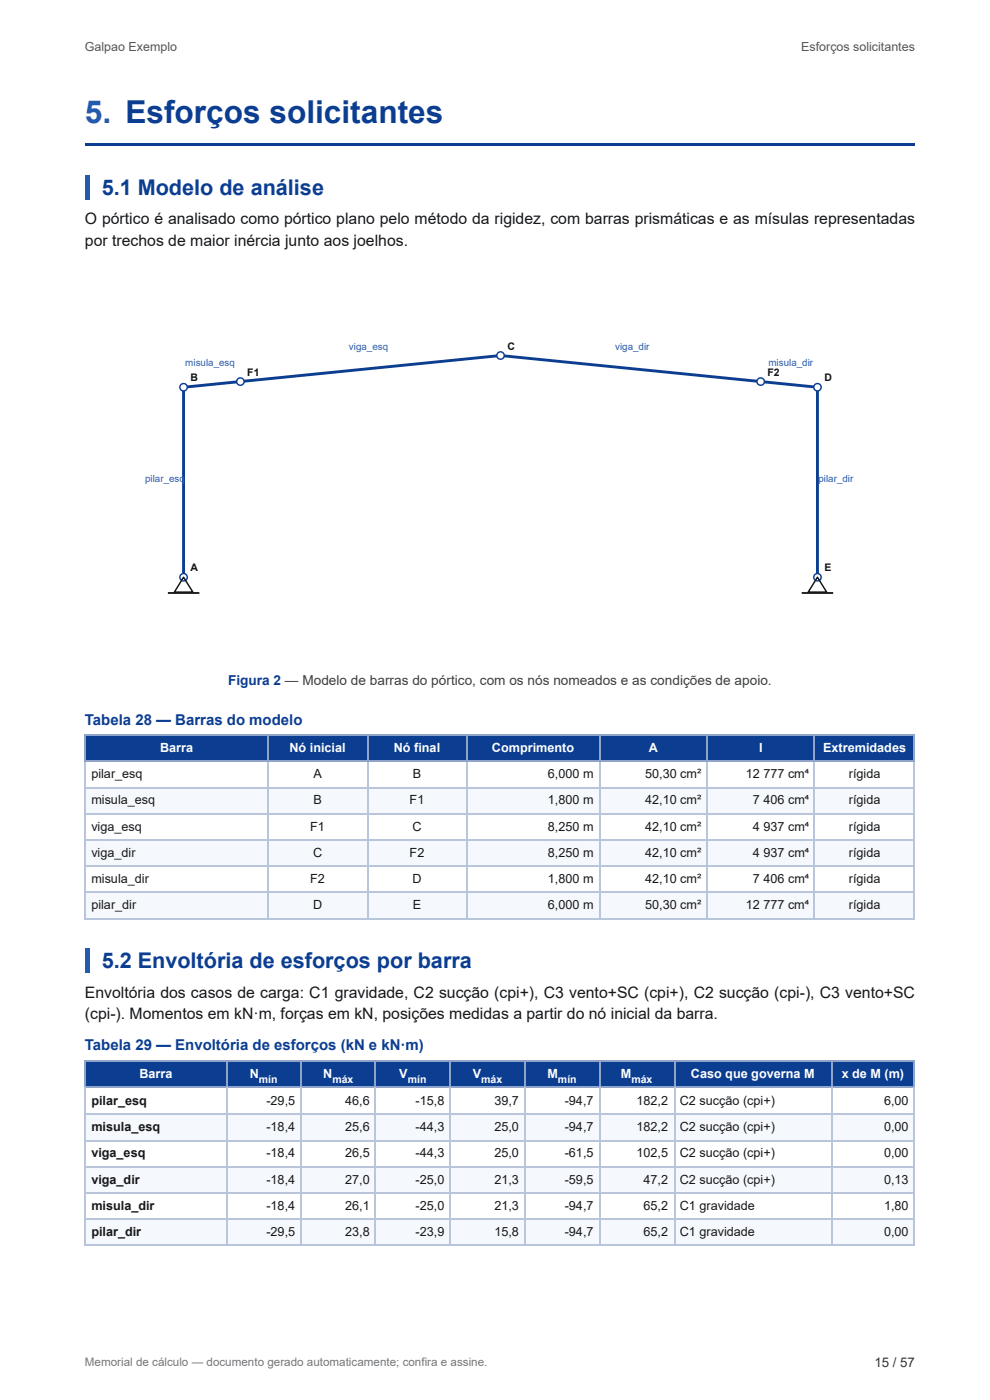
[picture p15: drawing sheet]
<svg xmlns="http://www.w3.org/2000/svg" width="210mm" height="297mm" viewBox="0 0 210 297" stroke-linecap="round" stroke-linejoin="round" font-family="sans-serif">
<defs><g id="words">
<text font-size="6.7" fill="#1f5fbf" x="18" y="26.2">5. Esforços solicitantes</text>
<g font-size="4.6" fill="#0b3d91">
<text x="21.6" y="41.3">5.1 Modelo de análise</text>
<text x="21.6" y="205.3">5.2 Envoltória de esforços por barra</text>
</g>
<g font-size="3.3" fill="#17181a">
<text x="18" y="47.6">O pórtico é analisado como pórtico plano pelo método da rigidez, com barras prismáticas e as mísulas representadas</text>
<text x="18" y="52.1">por trechos de maior inércia junto aos joelhos.</text>
<text x="18" y="211.7">Envoltória dos casos de carga: C1 gravidade, C2 sucção (cpi+), C3 vento+SC (cpi+), C2 sucção (cpi-), C3 vento+SC</text>
<text x="18" y="216.2">(cpi-). Momentos em kN·m, forças em kN, posições medidas a partir do nó inicial da barra.</text>
</g>
<g font-size="3.2" fill="#0b3d91">
<text x="18" y="153.7">Tabela 28 — Barras do modelo</text>
<text x="18" y="222.8">Tabela 29 — Envoltória de esforços (kN e kN·m)</text>
</g>
<text font-size="2.9" fill="#0b3d91" x="48.4" y="145.3">Figura 2 — Modelo de barras do pórtico, com os nós nomeados e as condições de apoio.</text>
<text font-size="2.8" fill="#333" x="185.4" y="290">15 / 57</text>
<g font-size="2.7" fill="#fff">
<text x="34" y="159.5">Barra</text>
<text x="61.4" y="159.5">Nó inicial</text>
<text x="83.5" y="159.5">Nó final</text>
<text x="104.3" y="159.5">Comprimento</text>
<text x="137.5" y="159.5">A</text>
<text x="161" y="159.5">I</text>
<text x="174.5" y="159.5">Extremidades</text>
<text x="29.6" y="228.6">Barra</text>
<text x="53" y="228.6">N</text>
<text x="68.5" y="228.6">N</text>
<text x="84.7" y="228.6">V</text>
<text x="100.2" y="228.6">V</text>
<text x="116.1" y="228.6">M</text>
<text x="131.6" y="228.6">M</text>
<text x="146.5" y="228.6">Caso que governa M</text>
<text x="178.4" y="228.6">x de M (m)</text>
</g>
<g font-size="2.7" fill="#17181a">
<text x="19.4" y="165.1">pilar_esq</text>
<text x="66.4" y="165.1">A</text>
<text x="87.5" y="165.1">B</text>
<text x="116.2" y="165.1">6,000 m</text>
<text x="136.8" y="165.1">50,30 cm²</text>
<text x="158.1" y="165.1">12</text>
<text x="161.8" y="165.1">777 cm⁴</text>
<text x="180" y="165.1">rígida</text>
<text x="19.4" y="170.7">misula_esq</text>
<text x="66.4" y="170.7">B</text>
<text x="86.8" y="170.7">F1</text>
<text x="116.2" y="170.7">1,800 m</text>
<text x="136.8" y="170.7">42,10 cm²</text>
<text x="159.6" y="170.7">7</text>
<text x="161.8" y="170.7">406 cm⁴</text>
<text x="180" y="170.7">rígida</text>
<text x="19.4" y="176.2">viga_esq</text>
<text x="65.8" y="176.2">F1</text>
<text x="87.4" y="176.2">C</text>
<text x="116.2" y="176.2">8,250 m</text>
<text x="136.8" y="176.2">42,10 cm²</text>
<text x="159.6" y="176.2">4</text>
<text x="161.8" y="176.2">937 cm⁴</text>
<text x="180" y="176.2">rígida</text>
<text x="19.4" y="181.8">viga_dir</text>
<text x="66.4" y="181.8">C</text>
<text x="86.8" y="181.8">F2</text>
<text x="116.2" y="181.8">8,250 m</text>
<text x="136.8" y="181.8">42,10 cm²</text>
<text x="159.6" y="181.8">4</text>
<text x="161.8" y="181.8">937 cm⁴</text>
<text x="180" y="181.8">rígida</text>
<text x="19.4" y="187.3">misula_dir</text>
<text x="65.8" y="187.3">F2</text>
<text x="87.4" y="187.3">D</text>
<text x="116.2" y="187.3">1,800 m</text>
<text x="136.8" y="187.3">42,10 cm²</text>
<text x="159.6" y="187.3">7</text>
<text x="161.8" y="187.3">406 cm⁴</text>
<text x="180" y="187.3">rígida</text>
<text x="19.4" y="192.9">pilar_dir</text>
<text x="66.4" y="192.9">D</text>
<text x="87.5" y="192.9">E</text>
<text x="116.2" y="192.9">6,000 m</text>
<text x="136.8" y="192.9">50,30 cm²</text>
<text x="158.1" y="192.9">12</text>
<text x="161.8" y="192.9">777 cm⁴</text>
<text x="180" y="192.9">rígida</text>
<text x="19.4" y="234.4">pilar_esq</text>
<text x="19.4" y="240">misula_esq</text>
<text x="56.5" y="234.4">-29,5</text>
<text x="56.5" y="240">-18,4</text>
<text x="73.2" y="234.4">46,6</text>
<text x="73.2" y="240">25,6</text>
<text x="88.1" y="234.4">-15,8</text>
<text x="88.1" y="240">-44,3</text>
<text x="104.8" y="234.4">39,7</text>
<text x="104.8" y="240">25,0</text>
<text x="119.7" y="234.4">-94,7</text>
<text x="119.7" y="240">-94,7</text>
<text x="134.9" y="234.4">182,2</text>
<text x="134.9" y="240">182,2</text>
<text x="144.1" y="234.4">C2 sucção (cpi+)</text>
<text x="144.1" y="240">C2 sucção (cpi+)</text>
<text x="187.4" y="234.4">6,00</text>
<text x="187.4" y="240">0,00</text>
<text x="19.4" y="245.5">viga_esq</text>
<text x="56.5" y="245.5">-18,4</text>
<text x="73.2" y="245.5">26,5</text>
<text x="88.1" y="245.5">-44,3</text>
<text x="104.8" y="245.5">25,0</text>
<text x="119.7" y="245.5">-61,5</text>
<text x="134.9" y="245.5">102,5</text>
<text x="144.1" y="245.5">C2 sucção (cpi+)</text>
<text x="187.4" y="245.5">0,00</text>
<text x="19.4" y="251.1">viga_dir</text>
<text x="56.5" y="251.1">-18,4</text>
<text x="73.2" y="251.1">27,0</text>
<text x="88.1" y="251.1">-25,0</text>
<text x="104.8" y="251.1">21,3</text>
<text x="119.7" y="251.1">-59,5</text>
<text x="136.4" y="251.1">47,2</text>
<text x="144.1" y="251.1">C2 sucção (cpi+)</text>
<text x="187.4" y="251.1">0,13</text>
<text x="19.4" y="256.6">misula_dir</text>
<text x="56.5" y="256.6">-18,4</text>
<text x="73.2" y="256.6">26,1</text>
<text x="88.1" y="256.6">-25,0</text>
<text x="104.8" y="256.6">21,3</text>
<text x="119.7" y="256.6">-94,7</text>
<text x="136.4" y="256.6">65,2</text>
<text x="144.1" y="256.6">C1 gravidade</text>
<text x="187.4" y="256.6">1,80</text>
<text x="19.4" y="262.2">pilar_dir</text>
<text x="56.5" y="262.2">-29,5</text>
<text x="73.2" y="262.2">23,8</text>
<text x="88.1" y="262.2">-23,9</text>
<text x="104.8" y="262.2">15,8</text>
<text x="119.7" y="262.2">-94,7</text>
<text x="136.4" y="262.2">65,2</text>
<text x="144.1" y="262.2">C1 gravidade</text>
<text x="187.4" y="262.2">0,00</text>
</g>
<g font-size="2.6" fill="#555">
<text x="18" y="10.8">Galpao Exemplo</text>
<text x="169.9" y="10.8">Esforços solicitantes</text>
</g>
<text font-size="2.5" fill="#777" x="18" y="289.7">Memorial de cálculo — documento gerado automaticamente; confira e assine.</text>
<g font-size="2.2" fill="#111">
<text x="107.6" y="74.2">C</text>
<text x="40.4" y="80.9">B</text>
<text x="52.4" y="79.7">F1</text>
<text x="162.7" y="79.7">F2</text>
<text x="174.8" y="80.9">D</text>
<text x="40.4" y="121.2">A</text>
<text x="174.8" y="121.2">E</text>
</g>
<g font-size="2.2" fill="#fff">
<text x="54.9" y="229.7">mín</text>
<text x="70.5" y="229.7">máx</text>
<text x="86.4" y="229.7">mín</text>
<text x="102" y="229.7">máx</text>
<text x="118.3" y="229.7">mín</text>
<text x="133.9" y="229.7">máx</text>
</g>
<g font-size="2.1" fill="#1f5fbf">
<text x="39.3" y="77.6">misula_esq</text>
<text x="74" y="74.3">viga_esq</text>
<text x="130.4" y="74.3">viga_dir</text>
<text x="162.9" y="77.6">misula_dir</text>
<text x="30.8" y="102.3">pilar_esq</text>
<text x="173.5" y="102.3">pilar_dir</text>
</g>
</g></defs>
<path d="M18 30.4h175.9v.6h-175.9z" fill="#0b3d91"/>
<path d="M18 37h1v5.3h-1z" fill="#1f5fbf"/>
<g fill="#0b3d91">
<path d="M18.3 155.8h38.6v5.6h-38.6z"/>
<path d="M56.9 155.8h20.9v5.6h-20.9z"/>
<path d="M77.8 155.8h21.2v5.6h-21.2z"/>
<path d="M99 155.8h28v5.6h-28z"/>
<path d="M127 155.8h23v5.6h-23z"/>
<path d="M150 155.8h22.8v5.6h-22.8z"/>
<path d="M172.8 155.8h21.1v5.6h-21.1z"/>
</g>
<g fill="#f5f8fd">
<path d="M18.3 167h38.6v5.5h-38.6z"/>
<path d="M56.9 167h20.9v5.5h-20.9z"/>
<path d="M77.8 167h21.2v5.5h-21.2z"/>
<path d="M99 167h28v5.5h-28z"/>
<path d="M127 167h23v5.5h-23z"/>
<path d="M150 167h22.8v5.5h-22.8z"/>
<path d="M172.8 167h21.1v5.5h-21.1z"/>
<path d="M18.3 178.1h38.6v5.5h-38.6z"/>
<path d="M56.9 178.1h20.9v5.5h-20.9z"/>
<path d="M77.8 178.1h21.2v5.5h-21.2z"/>
<path d="M99 178.1h28v5.5h-28z"/>
<path d="M127 178.1h23v5.5h-23z"/>
<path d="M150 178.1h22.8v5.5h-22.8z"/>
<path d="M172.8 178.1h21.1v5.5h-21.1z"/>
<path d="M18.3 189.2h38.6v5.5h-38.6z"/>
<path d="M56.9 189.2h20.9v5.5h-20.9z"/>
<path d="M77.8 189.2h21.2v5.5h-21.2z"/>
<path d="M99 189.2h28v5.5h-28z"/>
<path d="M127 189.2h23v5.5h-23z"/>
<path d="M150 189.2h22.8v5.5h-22.8z"/>
<path d="M172.8 189.2h21.1v5.5h-21.1z"/>
</g>
<path d="M18 156h175.9M18.1 155.8v5.9M56.8 155.8v5.9M77.9 155.8v5.9M99.1 155.8v5.9M127.1 155.8v5.9M149.9 155.8v5.9M172.6 155.8v5.9M193.8 155.8v5.9M18 161.5h175.9" fill="none" stroke="#8fa4c8" stroke-width=".26"/>
<g fill="none" stroke="#b9c5da" stroke-width=".26">
<path d="M18 167.1h175.9M18 172.6h175.9M18 178.2h175.9M18.1 161.7v33.3M56.8 161.7v33.3M77.9 161.7v33.3M99.1 161.7v33.3M127.1 161.7v33.3M149.9 161.7v33.3M172.6 161.7v33.3M193.8 161.7v33.3M18 183.8h175.9"/>
<path d="M18 189.3h175.9M18 194.9h175.9"/>
</g>
<path d="M18 201.1h1v5.3h-1z" fill="#1f5fbf"/>
<g fill="#0b3d91">
<path d="M18.3 225.2h29.6v5.5h-29.6z"/>
<path d="M47.9 225.2h15.9v5.5h-15.9z"/>
<path d="M63.8 225.2h15.8v5.5h-15.8z"/>
<path d="M79.6 225.2h15.9v5.5h-15.9z"/>
<path d="M95.5 225.2h15.9v5.5h-15.9z"/>
<path d="M111.4 225.2h15.6v5.5h-15.6z"/>
<path d="M127 225.2h15.9v5.5h-15.9z"/>
<path d="M142.9 225.2h33.3v5.5h-33.3z"/>
<path d="M176.2 225.2h17.7v5.5h-17.7z"/>
</g>
<g fill="#f5f8fd">
<path d="M18.3 236.3h29.6v5.5h-29.6z"/>
<path d="M47.9 236.3h15.9v5.5h-15.9z"/>
<path d="M63.8 236.3h15.8v5.5h-15.8z"/>
<path d="M79.6 236.3h15.9v5.5h-15.9z"/>
<path d="M95.5 236.3h15.9v5.5h-15.9z"/>
<path d="M111.4 236.3h15.6v5.5h-15.6z"/>
<path d="M127 236.3h15.9v5.5h-15.9z"/>
<path d="M142.9 236.3h33.3v5.5h-33.3z"/>
<path d="M176.2 236.3h17.7v5.5h-17.7z"/>
<path d="M18.3 247.4h29.6v5.5h-29.6z"/>
<path d="M47.9 247.4h15.9v5.5h-15.9z"/>
<path d="M63.8 247.4h15.8v5.5h-15.8z"/>
<path d="M79.6 247.4h15.9v5.5h-15.9z"/>
<path d="M95.5 247.4h15.9v5.5h-15.9z"/>
<path d="M111.4 247.4h15.6v5.5h-15.6z"/>
<path d="M127 247.4h15.9v5.5h-15.9z"/>
<path d="M142.9 247.4h33.3v5.5h-33.3z"/>
<path d="M176.2 247.4h17.7v5.5h-17.7z"/>
<path d="M18.3 258.5h29.6v5.6h-29.6z"/>
<path d="M47.9 258.5h15.9v5.6h-15.9z"/>
<path d="M63.8 258.5h15.8v5.6h-15.8z"/>
<path d="M79.6 258.5h15.9v5.6h-15.9z"/>
<path d="M95.5 258.5h15.9v5.6h-15.9z"/>
<path d="M111.4 258.5h15.6v5.6h-15.6z"/>
<path d="M127 258.5h15.9v5.6h-15.9z"/>
<path d="M142.9 258.5h33.3v5.6h-33.3z"/>
<path d="M176.2 258.5h17.7v5.6h-17.7z"/>
</g>
<path d="M18 225h175.9M18 230.6h175.9M18.1 224.9v5.8M48 224.9v5.8M63.9 224.9v5.8M79.5 224.9v5.8M95.4 224.9v5.8M111.3 224.9v5.8M127.1 224.9v5.8M143 224.9v5.8M176.3 224.9v5.8M193.8 224.9v5.8" fill="none" stroke="#8fa4c8" stroke-width=".26"/>
<g fill="none" stroke="#b9c5da" stroke-width=".26">
<path d="M18 236.4h175.9M18.1 230.7v33.6M48 230.7v33.6M63.9 230.7v33.6M79.5 230.7v33.6M95.4 230.7v33.6M111.3 230.7v33.6M127.1 230.7v33.6M143 230.7v33.6M176.3 230.7v33.6M193.8 230.7v33.6M18 242h175.9"/>
<path d="M18 247.5h175.9M18 253.1h175.9M18 258.6h175.9M18 264.2h175.9"/>
</g>
<path d="M38.9 122.5v-40.3l67.2-6.8 67.2 6.8v40.3" fill="none" stroke="#0b3d91" stroke-width=".61" stroke-linecap="butt"/>
<circle cx="38.9" cy="122.5" r=".78" fill="#fff"/>
<circle cx="38.9" cy="122.5" r=".78" fill="none" stroke="#0b3d91" stroke-width=".31"/>
<path d="M38.9 122.5l2 3.1h-3.9z" fill="none" stroke="#111" stroke-width=".31"/>
<path d="M35.6 125.8h6.7" fill="none" stroke="#111" stroke-width=".38"/>
<circle cx="38.9" cy="82.2" r=".78" fill="#fff"/>
<circle cx="38.9" cy="82.2" r=".78" fill="none" stroke="#0b3d91" stroke-width=".31"/>
<circle cx="106.1" cy="75.4" r=".78" fill="#fff"/>
<circle cx="106.1" cy="75.4" r=".78" fill="none" stroke="#0b3d91" stroke-width=".31"/>
<circle cx="173.3" cy="82.2" r=".78" fill="#fff"/>
<circle cx="173.3" cy="82.2" r=".78" fill="none" stroke="#0b3d91" stroke-width=".31"/>
<circle cx="173.3" cy="122.5" r=".78" fill="#fff"/>
<circle cx="173.3" cy="122.5" r=".78" fill="none" stroke="#0b3d91" stroke-width=".31"/>
<path d="M173.3 122.5l2 3.1h-4z" fill="none" stroke="#111" stroke-width=".31"/>
<path d="M170 125.8h6.6" fill="none" stroke="#111" stroke-width=".38"/>
<circle cx="51" cy="80.9" r=".78" fill="#fff"/>
<circle cx="51" cy="80.9" r=".78" fill="none" stroke="#0b3d91" stroke-width=".31"/>
<circle cx="161.3" cy="80.9" r=".78" fill="#fff"/>
<circle cx="161.3" cy="80.9" r=".78" fill="none" stroke="#0b3d91" stroke-width=".31"/>
<use href="#words"/>
</svg>
